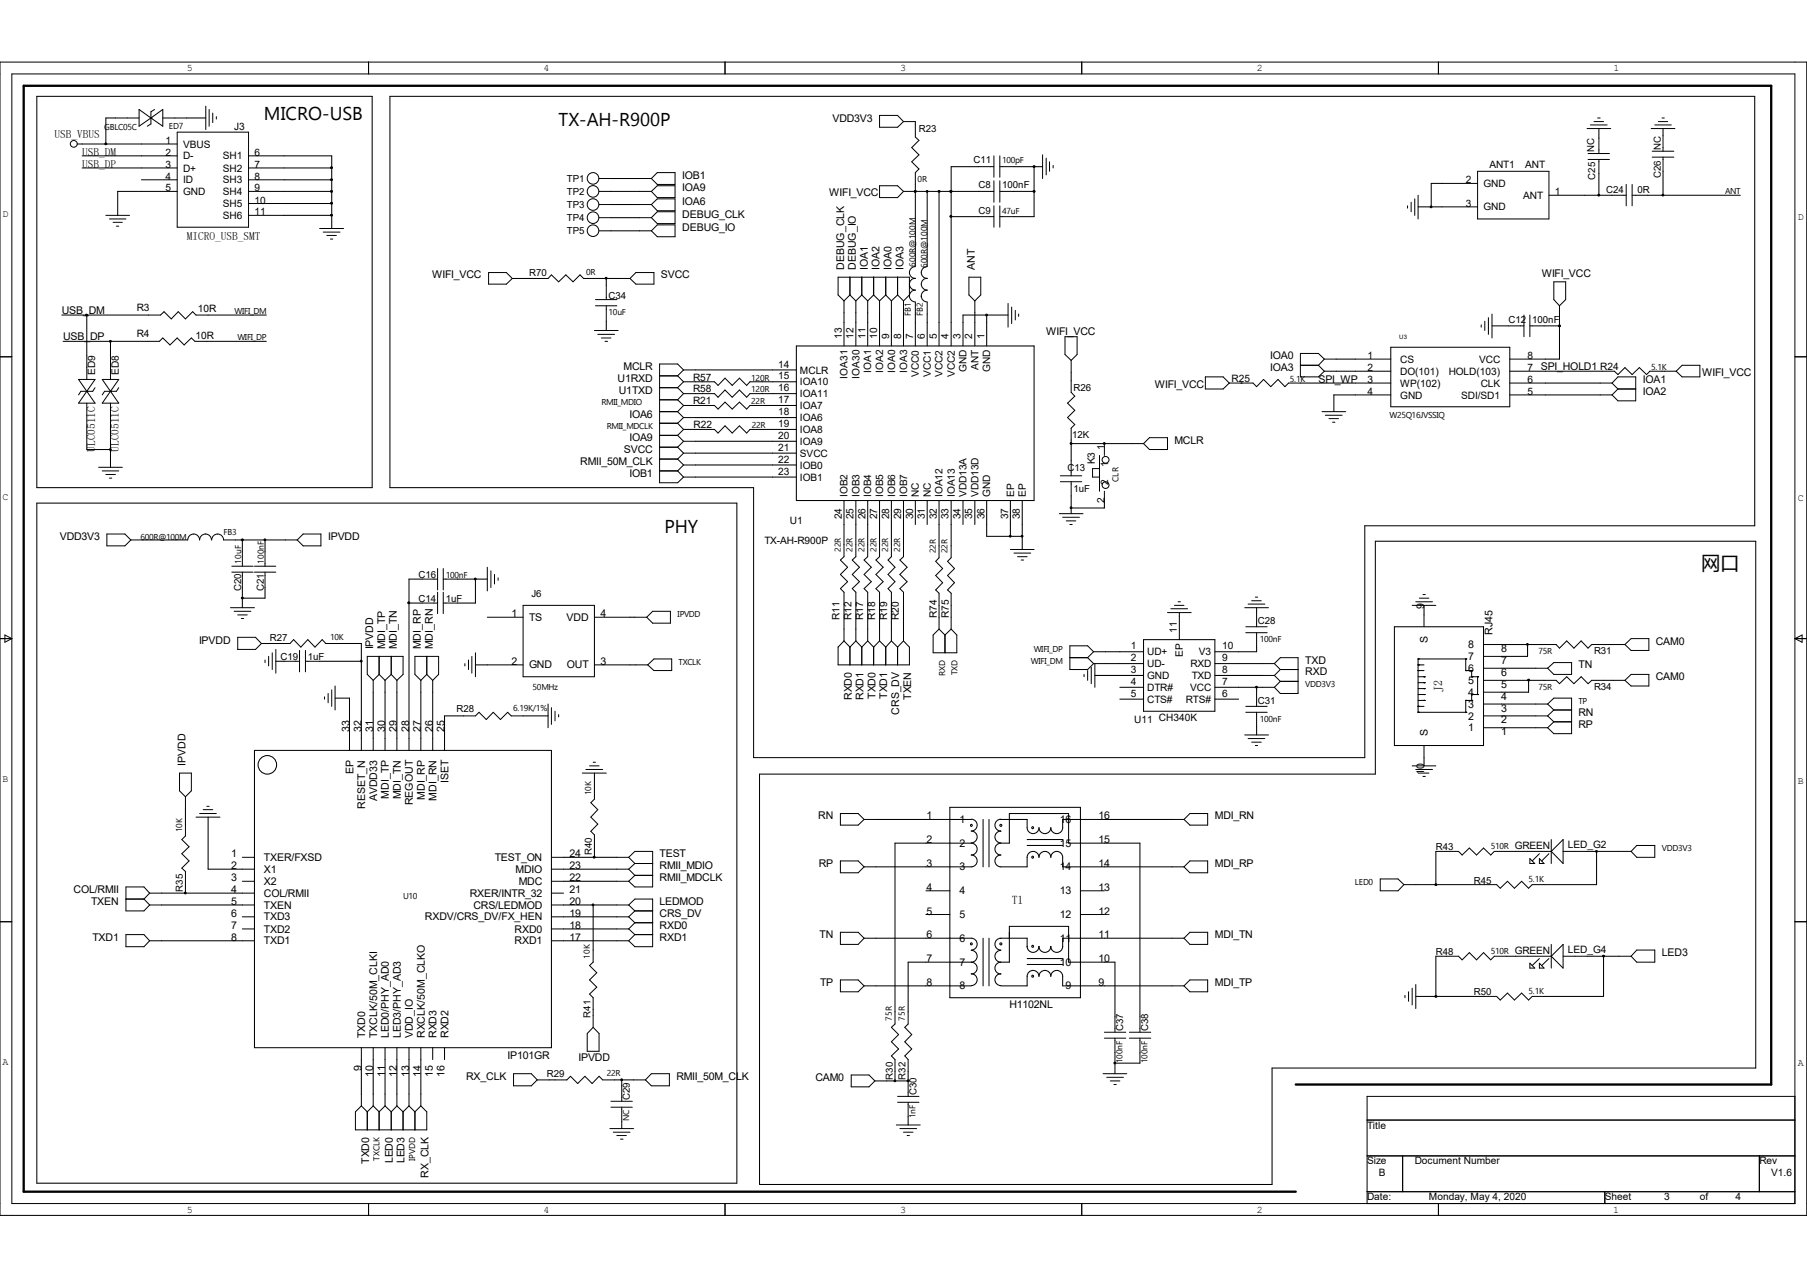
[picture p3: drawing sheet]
<svg xmlns="http://www.w3.org/2000/svg" width="297mm" height="210mm" viewBox="0 0 297 210" stroke-linecap="round" stroke-linejoin="round" font-family="sans-serif">
<defs><g id="words">
<text font-size="3.2" x="279.6" y="93.6">网口</text>
<g font-size="3.1">
<text x="43.4" y="19.8">MICRO-USB</text>
<text x="91.8" y="20.7">TX-AH-R900P</text>
<text x="109.2" y="87.5">PHY</text>
</g>
<g font-size="1.9">
<text x="9" y="22.7">USB_VBUS</text>
<text x="13.5" y="27.6">USB_DP</text>
<text x="13.5" y="25.6">USB_DM</text>
<text x="30.7" y="39.5">MICRO_USB_SMT</text>
<text x="15.6" y="74.2" transform="rotate(-90 15.6 74.2)">ULC0511C</text>
<text x="19.5" y="74.2" transform="rotate(-90 19.5 74.2)">ULC0511C</text>
<text x="237" y="113.7" transform="rotate(-90 237 113.7)">J2</text>
<text x="166.3" y="148.5">T1</text>
</g>
<g font-size="1.7">
<text x="27.2" y="23.7">1</text>
<text x="38.5" y="21.3">J3</text>
<text x="136.8" y="20">VDD3V3</text>
<text x="27.2" y="25.6">2</text>
<text x="27.2" y="27.6">3</text>
<text x="27.2" y="29.5">4</text>
<text x="30.1" y="24.3">VBUS</text>
<text x="30.1" y="26.2">D-</text>
<text x="30.1" y="28.2">D+</text>
<text x="36.6" y="26.2">SH1</text>
<text x="36.6" y="28.2">SH2</text>
<text x="41.8" y="25.6">6</text>
<text x="41.8" y="27.6">7</text>
<text x="41.8" y="29.5">8</text>
<text x="112.1" y="29.3">IOB1</text>
<text x="244.8" y="27.6">ANT1</text>
<text x="250.7" y="27.6">ANT</text>
<text x="27.2" y="31.5">5</text>
<text x="30.1" y="30.1">ID</text>
<text x="30.1" y="32">GND</text>
<text x="36.6" y="30.1">SH3</text>
<text x="36.6" y="32">SH4</text>
<text x="36.6" y="34">SH5</text>
<text x="36.6" y="36">SH6</text>
<text x="41.8" y="31.5">9</text>
<text x="41.8" y="33.4">10</text>
<text x="41.8" y="35.4">11</text>
<text x="112.1" y="31.5">IOA9</text>
<text x="112.1" y="33.6">IOA6</text>
<text x="112.1" y="35.8">DEBUG_CLK</text>
<text x="136.3" y="32.3">WIFI_VCC</text>
<text x="241" y="30.1">2</text>
<text x="241" y="34">3</text>
<text x="243.8" y="30.7">GND</text>
<text x="243.8" y="34.6">GND</text>
<text x="250.4" y="32.7">ANT</text>
<text x="255.6" y="32.1">1</text>
<text x="112.1" y="37.9">DEBUG_IO</text>
<text x="71" y="45.8">WIFI_VCC</text>
<text x="108.6" y="45.8">SVCC</text>
<text x="138.7" y="44.4" transform="rotate(-90 138.7 44.4)">DEBUG_CLK</text>
<text x="140.7" y="44.4" transform="rotate(-90 140.7 44.4)">DEBUG_IO</text>
<text x="142.6" y="44.4" transform="rotate(-90 142.6 44.4)">IOA1</text>
<text x="144.6" y="44.4" transform="rotate(-90 144.6 44.4)">IOA2</text>
<text x="146.5" y="44.4" transform="rotate(-90 146.5 44.4)">IOA0</text>
<text x="148.5" y="44.4" transform="rotate(-90 148.5 44.4)">IOA3</text>
<text x="160.2" y="44.4" transform="rotate(-90 160.2 44.4)">ANT</text>
<text x="253.4" y="45.6">WIFI_VCC</text>
<text x="10.2" y="51.6">USB_DM</text>
<text x="22.5" y="51.1">R3</text>
<text x="32.5" y="51.2">10R</text>
<text x="10.4" y="55.9">USB_DP</text>
<text x="22.5" y="55.3">R4</text>
<text x="32.1" y="55.7">10R</text>
<text x="138.3" y="55.7" transform="rotate(-90 138.3 55.7)">13</text>
<text x="140.3" y="55.7" transform="rotate(-90 140.3 55.7)">12</text>
<text x="142.2" y="55.7" transform="rotate(-90 142.2 55.7)">11</text>
<text x="144.2" y="55.7" transform="rotate(-90 144.2 55.7)">10</text>
<text x="146.1" y="55.7" transform="rotate(-90 146.1 55.7)">9</text>
<text x="148.1" y="55.7" transform="rotate(-90 148.1 55.7)">8</text>
<text x="150.1" y="55.7" transform="rotate(-90 150.1 55.7)">7</text>
<text x="152" y="55.7" transform="rotate(-90 152 55.7)">6</text>
<text x="154" y="55.7" transform="rotate(-90 154 55.7)">5</text>
<text x="155.9" y="55.7" transform="rotate(-90 155.9 55.7)">4</text>
<text x="157.9" y="55.7" transform="rotate(-90 157.9 55.7)">3</text>
<text x="159.8" y="55.7" transform="rotate(-90 159.8 55.7)">2</text>
<text x="161.8" y="55.7" transform="rotate(-90 161.8 55.7)">1</text>
<text x="172" y="55.1">WIFI_VCC</text>
<text x="208.8" y="59">IOA0</text>
<text x="224.7" y="59">1</text>
<text x="230.2" y="59.6">CS</text>
<text x="243.1" y="59.6">VCC</text>
<text x="251.1" y="59">8</text>
<text x="15.6" y="61.6" transform="rotate(-90 15.6 61.6)">ED9</text>
<text x="19.5" y="61.6" transform="rotate(-90 19.5 61.6)">ED8</text>
<text x="101.5" y="62.7">U1RXD</text>
<text x="101.7" y="64.7">U1TXD</text>
<text x="102.5" y="60.8">MCLR</text>
<text x="113.9" y="62.6">R57</text>
<text x="113.9" y="64.5">R58</text>
<text x="127.9" y="60.4">14</text>
<text x="127.9" y="62.4">15</text>
<text x="127.9" y="64.3">16</text>
<text x="131.5" y="61.4">MCLR</text>
<text x="131.5" y="63.3">IOA10</text>
<text x="131.5" y="65.3">IOA11</text>
<text x="139.3" y="62.2" transform="rotate(-90 139.3 62.2)">IOA31</text>
<text x="141.3" y="62.2" transform="rotate(-90 141.3 62.2)">IOA30</text>
<text x="143.2" y="61.3" transform="rotate(-90 143.2 61.3)">IOA1</text>
<text x="145.2" y="61.3" transform="rotate(-90 145.2 61.3)">IOA2</text>
<text x="147.1" y="61.3" transform="rotate(-90 147.1 61.3)">IOA0</text>
<text x="149.1" y="61.3" transform="rotate(-90 149.1 61.3)">IOA3</text>
<text x="151" y="61.9" transform="rotate(-90 151 61.9)">VCC0</text>
<text x="153" y="61.9" transform="rotate(-90 153 61.9)">VCC1</text>
<text x="154.9" y="61.9" transform="rotate(-90 154.9 61.9)">VCC2</text>
<text x="156.9" y="61.9" transform="rotate(-90 156.9 61.9)">VCC2</text>
<text x="158.9" y="61.2" transform="rotate(-90 158.9 61.2)">GND</text>
<text x="160.8" y="60.8" transform="rotate(-90 160.8 60.8)">ANT</text>
<text x="162.8" y="61.2" transform="rotate(-90 162.8 61.2)">GND</text>
<text x="189.8" y="63.7">WIFI_VCC</text>
<text x="202.4" y="62.7">R25</text>
<text x="208.8" y="61">IOA3</text>
<text x="216.7" y="62.9">SPI_WP</text>
<text x="224.7" y="61">2</text>
<text x="224.7" y="62.9">3</text>
<text x="224.7" y="64.9">4</text>
<text x="230.2" y="61.6">DO(101)</text>
<text x="230.2" y="63.5">WP(102)</text>
<text x="230.2" y="65.5">GND</text>
<text x="238.1" y="61.6">HOLD(103)</text>
<text x="240.2" y="65.5">SDI/SD1</text>
<text x="243.4" y="63.5">CLK</text>
<text x="251.1" y="61">7</text>
<text x="251.1" y="62.9">6</text>
<text x="251.1" y="64.9">5</text>
<text x="253.2" y="60.8">SPI_HOLD1 R24</text>
<text x="270" y="62.9">IOA1</text>
<text x="270" y="64.9">IOA2</text>
<text x="279.8" y="61.8">WIFI_VCC</text>
<text x="103.5" y="68.6">IOA6</text>
<text x="113.9" y="66.5">R21</text>
<text x="114" y="70.4">R22</text>
<text x="127.9" y="66.3">17</text>
<text x="127.9" y="68.2">18</text>
<text x="127.9" y="70.2">19</text>
<text x="131.5" y="67.2">IOA7</text>
<text x="131.5" y="69.2">IOA6</text>
<text x="131.5" y="71.2">IOA8</text>
<text x="95.4" y="76.4">RMII_50M_CLK</text>
<text x="102.5" y="74.5">SVCC</text>
<text x="103.5" y="72.5">IOA9</text>
<text x="127.9" y="72.1">20</text>
<text x="127.9" y="74.1">21</text>
<text x="127.9" y="76">22</text>
<text x="127.9" y="78">23</text>
<text x="131.5" y="73.1">IOA9</text>
<text x="131.5" y="75.1">SVCC</text>
<text x="131.5" y="77">IOB0</text>
<text x="180" y="76.3" transform="rotate(-90 180 76.3)">K3</text>
<text x="181.5" y="73.9" transform="rotate(-90 181.5 73.9)">1</text>
<text x="182.1" y="76.8" transform="rotate(-90 182.1 76.8)">1</text>
<text x="193" y="72.9">MCLR</text>
<text x="103.5" y="78.4">IOB1</text>
<text x="131.5" y="79">IOB1</text>
<text x="139.3" y="81.7" transform="rotate(-90 139.3 81.7)">IOB2</text>
<text x="141.3" y="81.7" transform="rotate(-90 141.3 81.7)">IOB3</text>
<text x="143.2" y="81.7" transform="rotate(-90 143.2 81.7)">IOB4</text>
<text x="145.2" y="81.7" transform="rotate(-90 145.2 81.7)">IOB5</text>
<text x="147.1" y="81.7" transform="rotate(-90 147.1 81.7)">IOB6</text>
<text x="149.1" y="81.7" transform="rotate(-90 149.1 81.7)">IOB7</text>
<text x="151" y="81.7" transform="rotate(-90 151 81.7)">NC</text>
<text x="153" y="81.7" transform="rotate(-90 153 81.7)">NC</text>
<text x="154.9" y="81.7" transform="rotate(-90 154.9 81.7)">IOA12</text>
<text x="156.9" y="81.7" transform="rotate(-90 156.9 81.7)">IOA13</text>
<text x="158.9" y="81.7" transform="rotate(-90 158.9 81.7)">VDD13A</text>
<text x="160.8" y="81.7" transform="rotate(-90 160.8 81.7)">VDD13D</text>
<text x="162.8" y="81.7" transform="rotate(-90 162.8 81.7)">GND</text>
<text x="166.7" y="81.7" transform="rotate(-90 166.7 81.7)">EP</text>
<text x="168.6" y="81.7" transform="rotate(-90 168.6 81.7)">EP</text>
<text x="181.5" y="82.6" transform="rotate(-90 181.5 82.6)">2</text>
<text x="182.1" y="79.7" transform="rotate(-90 182.1 79.7)">2</text>
<text x="9.8" y="88.7">VDD3V3</text>
<text x="53.9" y="88.7">IPVDD</text>
<text x="125.6" y="89.3">TX-AH-R900P</text>
<text x="129.8" y="86.2">U1</text>
<text x="138.3" y="85.3" transform="rotate(-90 138.3 85.3)">24</text>
<text x="140.3" y="85.3" transform="rotate(-90 140.3 85.3)">25</text>
<text x="142.2" y="85.3" transform="rotate(-90 142.2 85.3)">26</text>
<text x="144.2" y="85.3" transform="rotate(-90 144.2 85.3)">27</text>
<text x="146.1" y="85.3" transform="rotate(-90 146.1 85.3)">28</text>
<text x="148.1" y="85.3" transform="rotate(-90 148.1 85.3)">29</text>
<text x="150.1" y="85.3" transform="rotate(-90 150.1 85.3)">30</text>
<text x="152" y="85.3" transform="rotate(-90 152 85.3)">31</text>
<text x="154" y="85.3" transform="rotate(-90 154 85.3)">32</text>
<text x="155.9" y="85.3" transform="rotate(-90 155.9 85.3)">33</text>
<text x="157.9" y="85.3" transform="rotate(-90 157.9 85.3)">34</text>
<text x="159.8" y="85.3" transform="rotate(-90 159.8 85.3)">35</text>
<text x="161.8" y="85.3" transform="rotate(-90 161.8 85.3)">36</text>
<text x="165.7" y="85.3" transform="rotate(-90 165.7 85.3)">37</text>
<text x="167.6" y="85.3" transform="rotate(-90 167.6 85.3)">38</text>
<text x="84.1" y="101.4">1</text>
<text x="98.7" y="101.4">4</text>
<text x="138" y="101.9" transform="rotate(-90 138 101.9)">R11</text>
<text x="140" y="101.9" transform="rotate(-90 140 101.9)">R12</text>
<text x="141.9" y="101.9" transform="rotate(-90 141.9 101.9)">R17</text>
<text x="143.9" y="101.9" transform="rotate(-90 143.9 101.9)">R18</text>
<text x="145.8" y="101.9" transform="rotate(-90 145.8 101.9)">R19</text>
<text x="147.7" y="101.9" transform="rotate(-90 147.7 101.9)">R20</text>
<text x="154" y="101.6" transform="rotate(-90 154 101.6)">R74</text>
<text x="156" y="101.6" transform="rotate(-90 156 101.6)">R75</text>
<text x="234.1" y="100" transform="rotate(-90 234.1 100)">9</text>
<text x="32.7" y="105.7">IPVDD</text>
<text x="61.3" y="106.7" transform="rotate(-90 61.3 106.7)">IPVDD</text>
<text x="63.3" y="106.7" transform="rotate(-90 63.3 106.7)">MDI_TP</text>
<text x="65.2" y="106.7" transform="rotate(-90 65.2 106.7)">MDI_TN</text>
<text x="69.2" y="106.7" transform="rotate(-90 69.2 106.7)">MDI_RP</text>
<text x="71.1" y="106.7" transform="rotate(-90 71.1 106.7)">MDI_RN</text>
<text x="87" y="102">TS</text>
<text x="93.1" y="102">VDD</text>
<text x="185.9" y="106.7">1</text>
<text x="188.6" y="107.7">UD+</text>
<text x="193.4" y="104" transform="rotate(-90 193.4 104)">11</text>
<text x="194.4" y="107.9" transform="rotate(-90 194.4 107.9)">EP</text>
<text x="197.1" y="107.7">V3</text>
<text x="200.9" y="106.7">10</text>
<text x="234.7" y="105.7" transform="rotate(-90 234.7 105.7)">S</text>
<text x="241.3" y="106.5">8</text>
<text x="245.3" y="104.4" transform="rotate(-90 245.3 104.4)">RJ45</text>
<text x="246.8" y="107.1">8</text>
<text x="272.2" y="105.9">CAM0</text>
<text x="84.1" y="109.3">2</text>
<text x="87" y="109.9">GND</text>
<text x="93.2" y="109.9">OUT</text>
<text x="98.7" y="109.3">3</text>
<text x="185.9" y="108.7">2</text>
<text x="185.9" y="110.6">3</text>
<text x="185.9" y="112.6">4</text>
<text x="188.6" y="109.6">UD-</text>
<text x="188.6" y="111.6">GND</text>
<text x="188.6" y="113.5">DTR#</text>
<text x="195.6" y="113.5">VCC</text>
<text x="195.7" y="109.6">RXD</text>
<text x="195.9" y="111.6">TXD</text>
<text x="200.9" y="112.6">7</text>
<text x="200.9" y="110.6">8</text>
<text x="200.9" y="108.7">9</text>
<text x="214.5" y="109.1">TXD</text>
<text x="214.5" y="111">RXD</text>
<text x="241.3" y="112.4">5</text>
<text x="241.3" y="110.4">6</text>
<text x="241.3" y="108.5">7</text>
<text x="246.8" y="113">5</text>
<text x="246.8" y="111">6</text>
<text x="246.8" y="109.1">7</text>
<text x="259.5" y="109.8">TN</text>
<text x="272.2" y="111.8">CAM0</text>
<text x="140" y="115.1" transform="rotate(-90 140 115.1)">RXD0</text>
<text x="141.9" y="115.1" transform="rotate(-90 141.9 115.1)">RXD1</text>
<text x="143.9" y="114.8" transform="rotate(-90 143.9 114.8)">TXD0</text>
<text x="145.8" y="114.8" transform="rotate(-90 145.8 114.8)">TXD1</text>
<text x="147.8" y="117.5" transform="rotate(-90 147.8 117.5)">CRS_DV</text>
<text x="149.8" y="115" transform="rotate(-90 149.8 115)">TXEN</text>
<text x="185.9" y="114.5">5</text>
<text x="186.4" y="118.8">U11 CH340K</text>
<text x="188.6" y="115.5">CTS#</text>
<text x="194.9" y="115.5">RTS#</text>
<text x="200.9" y="114.5">6</text>
<text x="241.3" y="118.2">2</text>
<text x="241.3" y="116.3">3</text>
<text x="241.3" y="114.3">4</text>
<text x="246.8" y="118.9">2</text>
<text x="246.8" y="116.9">3</text>
<text x="246.8" y="115">4</text>
<text x="259.5" y="117.6">RN</text>
<text x="259.5" y="119.6">RP</text>
<text x="30.5" y="125.9" transform="rotate(-90 30.5 125.9)">IPVDD</text>
<text x="57.4" y="120.4" transform="rotate(-90 57.4 120.4)">33</text>
<text x="59.4" y="120.4" transform="rotate(-90 59.4 120.4)">32</text>
<text x="61.3" y="120.4" transform="rotate(-90 61.3 120.4)">31</text>
<text x="63.3" y="120.4" transform="rotate(-90 63.3 120.4)">30</text>
<text x="65.2" y="120.4" transform="rotate(-90 65.2 120.4)">29</text>
<text x="67.2" y="120.4" transform="rotate(-90 67.2 120.4)">28</text>
<text x="69.2" y="120.4" transform="rotate(-90 69.2 120.4)">27</text>
<text x="71.1" y="120.4" transform="rotate(-90 71.1 120.4)">26</text>
<text x="73.1" y="120.4" transform="rotate(-90 73.1 120.4)">25</text>
<text x="234.7" y="121" transform="rotate(-90 234.7 121)">S</text>
<text x="241.3" y="120.2">1</text>
<text x="246.8" y="120.8">1</text>
<text x="58.1" y="127.2" transform="rotate(-90 58.1 127.2)">EP</text>
<text x="62" y="131.7" transform="rotate(-90 62 131.7)">AVDD33</text>
<text x="63.9" y="131.2" transform="rotate(-90 63.9 131.2)">MDI_TP</text>
<text x="65.9" y="131.4" transform="rotate(-90 65.9 131.4)">MDI_TN</text>
<text x="69.8" y="131.4" transform="rotate(-90 69.8 131.4)">MDI_RP</text>
<text x="71.8" y="131.6" transform="rotate(-90 71.8 131.6)">MDI_RN</text>
<text x="73.7" y="128.7" transform="rotate(-90 73.7 128.7)">ISET</text>
<text x="234.1" y="127.4" transform="rotate(-90 234.1 127.4)">10</text>
<text x="60" y="132.9" transform="rotate(-90 60 132.9)">RESET_N</text>
<text x="67.9" y="132.3" transform="rotate(-90 67.9 132.3)">REGOUT</text>
<text x="134.5" y="134.7">RN</text>
<text x="152.3" y="134.7">1</text>
<text x="157.7" y="135.3">1</text>
<text x="174.2" y="135.3">16</text>
<text x="180.6" y="134.7">16</text>
<text x="199.7" y="134.7">MDI_RN</text>
<text x="38" y="140.9">1</text>
<text x="38" y="142.8">2</text>
<text x="43.4" y="141.5">TXER/FXSD</text>
<text x="43.4" y="143.4">X1</text>
<text x="81.3" y="141.5">TEST_ON</text>
<text x="84.8" y="143.4">MDIO</text>
<text x="93.6" y="142.8">23</text>
<text x="93.6" y="140.9">24</text>
<text x="108.4" y="142.8">RMII_MDIO</text>
<text x="108.4" y="140.9">TEST</text>
<text x="134.6" y="142.5">RP</text>
<text x="152.3" y="138.6">2</text>
<text x="152.3" y="142.5">3</text>
<text x="157.7" y="139.1">2</text>
<text x="157.7" y="143">3</text>
<text x="174.2" y="139.1">15</text>
<text x="174.2" y="143">14</text>
<text x="180.6" y="138.6">15</text>
<text x="180.6" y="142.5">14</text>
<text x="199.7" y="142.5">MDI_RP</text>
<text x="249" y="139.5">GREEN</text>
<text x="257.7" y="139.4">LED_G2</text>
<text x="12.1" y="146.8">COL/RMII</text>
<text x="15" y="148.7">TXEN</text>
<text x="38" y="144.8">3</text>
<text x="38" y="146.8">4</text>
<text x="38" y="148.7">5</text>
<text x="43.4" y="145.4">X2</text>
<text x="43.4" y="147.4">COL/RMII</text>
<text x="43.4" y="149.3">TXEN</text>
<text x="77.2" y="147.4">RXER/INTR_32</text>
<text x="77.8" y="149.3">CRS/LEDMOD</text>
<text x="85.3" y="145.4">MDC</text>
<text x="93.6" y="148.7">20</text>
<text x="93.6" y="146.8">21</text>
<text x="93.6" y="144.8">22</text>
<text x="108.4" y="148.7">LEDMOD</text>
<text x="108.4" y="144.8">RMII_MDCLK</text>
<text x="152.3" y="146.4">4</text>
<text x="157.7" y="147">4</text>
<text x="174.2" y="147">13</text>
<text x="180.6" y="146.4">13</text>
<text x="15.2" y="154.6">TXD1</text>
<text x="38" y="150.7">6</text>
<text x="38" y="152.7">7</text>
<text x="38" y="154.6">8</text>
<text x="43.4" y="151.3">TXD3</text>
<text x="43.4" y="153.2">TXD2</text>
<text x="43.4" y="155.2">TXD1</text>
<text x="69.8" y="151.3">RXDV/CRS_DV/FX_HEN</text>
<text x="84.6" y="155.2">RXD1</text>
<text x="84.6" y="153.2">RXD0</text>
<text x="93.6" y="154.6">17</text>
<text x="93.6" y="152.7">18</text>
<text x="93.6" y="150.7">19</text>
<text x="108.4" y="154.6">RXD1</text>
<text x="108.4" y="152.7">RXD0</text>
<text x="108.4" y="150.7">CRS_DV</text>
<text x="134.7" y="154.2">TN</text>
<text x="152.3" y="154.2">6</text>
<text x="152.3" y="150.3">5</text>
<text x="157.7" y="154.8">6</text>
<text x="157.7" y="150.9">5</text>
<text x="174.2" y="150.9">12</text>
<text x="174.2" y="154.8">11</text>
<text x="180.6" y="150.3">12</text>
<text x="180.6" y="154.2">11</text>
<text x="199.7" y="154.2">MDI_TN</text>
<text x="152.3" y="158.1">7</text>
<text x="157.7" y="158.7">7</text>
<text x="174.2" y="158.7">10</text>
<text x="180.6" y="158.1">10</text>
<text x="249" y="156.7">GREEN</text>
<text x="257.7" y="156.5">LED_G4</text>
<text x="273.2" y="157.1">LED3</text>
<text x="134.8" y="162">TP</text>
<text x="152.3" y="162">8</text>
<text x="157.7" y="162.6">8</text>
<text x="165.9" y="165.6">H1102NL</text>
<text x="175.1" y="162.6">9</text>
<text x="180.6" y="162">9</text>
<text x="199.7" y="162">MDI_TP</text>
<text x="60" y="170.6" transform="rotate(-90 60 170.6)">TXD0</text>
<text x="62" y="170.6" transform="rotate(-90 62 170.6)">TXCLK/50M_CLKI</text>
<text x="63.9" y="170.6" transform="rotate(-90 63.9 170.6)">LED0/PHY_AD0</text>
<text x="65.9" y="170.6" transform="rotate(-90 65.9 170.6)">LED3/PHY_AD3</text>
<text x="67.9" y="170.6" transform="rotate(-90 67.9 170.6)">VDD_IO</text>
<text x="69.8" y="170.6" transform="rotate(-90 69.8 170.6)">RXCLK/50M_CLKO</text>
<text x="71.8" y="170.6" transform="rotate(-90 71.8 170.6)">RXD3</text>
<text x="73.7" y="170.6" transform="rotate(-90 73.7 170.6)">RXD2</text>
<text x="83.4" y="174">IP101GR</text>
<text x="59.4" y="176.1" transform="rotate(-90 59.4 176.1)">9</text>
<text x="61.3" y="177" transform="rotate(-90 61.3 177)">10</text>
<text x="63.3" y="177" transform="rotate(-90 63.3 177)">11</text>
<text x="65.2" y="177" transform="rotate(-90 65.2 177)">12</text>
<text x="67.2" y="177" transform="rotate(-90 67.2 177)">13</text>
<text x="69.2" y="177" transform="rotate(-90 69.2 177)">14</text>
<text x="71.1" y="177" transform="rotate(-90 71.1 177)">15</text>
<text x="73.1" y="177" transform="rotate(-90 73.1 177)">16</text>
<text x="76.6" y="177.5">RX_CLK</text>
<text x="95.1" y="174.4">IPVDD</text>
<text x="111.2" y="177.5">RMII_50M_CLK</text>
<text x="134" y="177.6">CAM0</text>
<text x="224.7" y="185.5">Title</text>
<text x="60.7" y="191.3" transform="rotate(-90 60.7 191.3)">TXD0</text>
<text x="64.6" y="191.2" transform="rotate(-90 64.6 191.2)">LED0</text>
<text x="66.5" y="191.2" transform="rotate(-90 66.5 191.2)">LED3</text>
<text x="224.7" y="191.3">Size</text>
<text x="232.5" y="191.3">Document Number</text>
<text x="289.2" y="191.3">Rev</text>
<text x="70.4" y="193.6" transform="rotate(-90 70.4 193.6)">RX_CLK</text>
<text x="224.7" y="197.2">Date:</text>
<text x="226.7" y="193.3">B</text>
<text x="234.9" y="197.2">Monday, May 4, 2020</text>
<text x="263.8" y="197.2">Sheet</text>
<text x="273.6" y="197.2">3</text>
<text x="279.4" y="197.2">of</text>
<text x="285.3" y="197.2">4</text>
<text x="291.1" y="193.3">V1.6</text>
</g>
<g font-size="1.6">
<text x="30.7" y="11.6">5</text>
<text x="89.3" y="11.6">4</text>
<text x="148" y="11.6">3</text>
<text x="206.6" y="11.6">2</text>
<text x="265.2" y="11.6">1</text>
<text x="151" y="21.7">R23</text>
<text x="93.2" y="29.9">TP1</text>
<text x="160" y="26.8">C11</text>
<text x="262" y="25" transform="rotate(-90 262 25)">NC</text>
<text x="262.2" y="29.5" transform="rotate(-90 262.2 29.5)">C25</text>
<text x="273" y="29.3" transform="rotate(-90 273 29.3)">C26</text>
<text x="273" y="24.6" transform="rotate(-90 273 24.6)">NC</text>
<text x=".4" y="35.7">D</text>
<text x="93.2" y="32.1">TP2</text>
<text x="93.2" y="34.2">TP3</text>
<text x="160.8" y="30.9">C8</text>
<text x="160.8" y="35.2">C9</text>
<text x="164.7" y="30.9">100nF</text>
<text x="264" y="31.7">C24</text>
<text x="269.2" y="31.7">0R</text>
<text x="93.2" y="36.4">TP4</text>
<text x="93.2" y="38.5">TP5</text>
<text x="295.5" y="36.1">D</text>
<text x="87" y="45.3">R70</text>
<text x="100" y="49.1">C34</text>
<text x="247.9" y="53">C12 100nF</text>
<text x="176.4" y="64.3">R26</text>
<text x="176.2" y="71.9">12K</text>
<text x="175.5" y="77.4">C13</text>
<text x=".4" y="82.2">C</text>
<text x="176.4" y="80.9">1uF</text>
<text x="295.5" y="82.4">C</text>
<text x="68.8" y="95">C16</text>
<text x="39.7" y="97.1" transform="rotate(-90 39.7 97.1)">C20</text>
<text x="43.4" y="97.1" transform="rotate(-90 43.4 97.1)">C21</text>
<text x="68.8" y="98.9">C14</text>
<text x="73.3" y="98.9">1uF</text>
<text x="87.3" y="98.1">J6</text>
<text x="44.4" y="105.3">R27</text>
<text x="206.8" y="102.6">C28</text>
<text x="262" y="107.5">R31</text>
<text x="46.1" y="108.5">C19</text>
<text x="50.6" y="108.5">1uF</text>
<text x="262" y="113.4">R34</text>
<text x="75" y="117.1">R28</text>
<text x="206.8" y="115.7">C31</text>
<text x=".4" y="128.5">B</text>
<text x="295.5" y="128.9">B</text>
<text x="97.3" y="140.5" transform="rotate(-90 97.3 140.5)">R40</text>
<text x="236" y="139.7">R43</text>
<text x="30.1" y="146.6" transform="rotate(-90 30.1 146.6)">R35</text>
<text x="242.3" y="145.2">R45</text>
<text x="236" y="156.9">R48</text>
<text x="97.1" y="167.3" transform="rotate(-90 97.1 167.3)">R41</text>
<text x="242.3" y="163.6">R50</text>
<text x="184.6" y="169.4" transform="rotate(-90 184.6 169.4)">C37</text>
<text x="188.7" y="169.4" transform="rotate(-90 188.7 169.4)">C38</text>
<text x=".4" y="175">A</text>
<text x="89.9" y="177">R29</text>
<text x="146.7" y="177.4" transform="rotate(-90 146.7 177.4)">R30</text>
<text x="148.8" y="177.4" transform="rotate(-90 148.8 177.4)">R32</text>
<text x="150.6" y="180" transform="rotate(-90 150.6 180)">C30</text>
<text x="295.5" y="175.2">A</text>
<text x="103.5" y="180.8" transform="rotate(-90 103.5 180.8)">C29</text>
<text x="30.7" y="199.3">5</text>
<text x="89.3" y="199.3">4</text>
<text x="148" y="199.3">3</text>
<text x="206.6" y="199.3">2</text>
<text x="265.2" y="199.3">1</text>
</g>
<g font-size="1.4">
<text x="17.1" y="21.3">GBLC05C</text>
<text x="27.8" y="21.1">ED7</text>
<text x="150.8" y="29.9">0R</text>
<text x="164.7" y="26.8">100pF</text>
<text x="164.7" y="35.2">47uF</text>
<text x="283.5" y="31.9">ANT</text>
<text x="96.4" y="45.1">0R</text>
<text x="150.5" y="43.8" transform="rotate(-90 150.5 43.8)">600R@100M</text>
<text x="152.4" y="44" transform="rotate(-90 152.4 44)">600R@100M</text>
<text x="38.6" y="51.6">WIFI_DM</text>
<text x="100" y="51.8">10uF</text>
<text x="149.7" y="51.9" transform="rotate(-90 149.7 51.9)">FB1</text>
<text x="151.7" y="51.9" transform="rotate(-90 151.7 51.9)">FB2</text>
<text x="39" y="55.9">WIFI_DP</text>
<text x="123.5" y="62.6">120R</text>
<text x="123.5" y="64.5">120R</text>
<text x="212" y="62.7">5.1K</text>
<text x="271.4" y="60.8">5.1K</text>
<text x="98.8" y="66.6">RMII_MDIO</text>
<text x="99.7" y="70.6">RMII_MDCLK</text>
<text x="123.5" y="66.5">22R</text>
<text x="123.6" y="70.4">22R</text>
<text x="228.4" y="68.6">W25Q16JVSSIQ</text>
<text x="183.9" y="79.2" transform="rotate(-90 183.9 79.2)">CLR</text>
<text x="23.1" y="88.7">600R@100M</text>
<text x="36.7" y="87.9">FB3</text>
<text x="39.7" y="92.6" transform="rotate(-90 39.7 92.6)">10uF</text>
<text x="43.4" y="92.6" transform="rotate(-90 43.4 92.6)">100nF</text>
<text x="73.3" y="95">100nF</text>
<text x="138.2" y="90.7" transform="rotate(-90 138.2 90.7)">22R</text>
<text x="140.1" y="90.7" transform="rotate(-90 140.1 90.7)">22R</text>
<text x="142.1" y="90.7" transform="rotate(-90 142.1 90.7)">22R</text>
<text x="144.1" y="90.7" transform="rotate(-90 144.1 90.7)">22R</text>
<text x="146" y="90.7" transform="rotate(-90 146 90.7)">22R</text>
<text x="148" y="90.7" transform="rotate(-90 148 90.7)">22R</text>
<text x="153.8" y="90.9" transform="rotate(-90 153.8 90.9)">22R</text>
<text x="155.7" y="90.9" transform="rotate(-90 155.7 90.9)">22R</text>
<text x="111.4" y="101.4">IPVDD</text>
<text x="54.3" y="105.2">10K</text>
<text x="169.9" y="107.1">WIFI_DP</text>
<text x="207.1" y="105.5">100nF</text>
<text x="252.9" y="107.5">75R</text>
<text x="87.5" y="113.4">50MHz</text>
<text x="111.5" y="109.3">TXCLK</text>
<text x="155.4" y="111.1" transform="rotate(-90 155.4 111.1)">RXD</text>
<text x="157.4" y="111" transform="rotate(-90 157.4 111)">TXD</text>
<text x="169.5" y="109.1">WIFI_DM</text>
<text x="214.5" y="112.9">VDD3V3</text>
<text x="252.9" y="113.4">75R</text>
<text x="84.4" y="116.9">6.19K/1%</text>
<text x="207.1" y="118.6">100nF</text>
<text x="259.5" y="115.7">TP</text>
<text x="97.2" y="130.7" transform="rotate(-90 97.2 130.7)">10K</text>
<text x="29.9" y="136.8" transform="rotate(-90 29.9 136.8)">10K</text>
<text x="245" y="139.5">510R</text>
<text x="273.2" y="139.9">VDD3V3</text>
<text x="66.3" y="147.7">U10</text>
<text x="222.7" y="145.4">LED0</text>
<text x="251.2" y="145">5.1K</text>
<text x="96.9" y="157.5" transform="rotate(-90 96.9 157.5)">10K</text>
<text x="245" y="156.7">510R</text>
<text x="146.6" y="167.7" transform="rotate(-90 146.6 167.7)">75R</text>
<text x="148.7" y="167.7" transform="rotate(-90 148.7 167.7)">75R</text>
<text x="251.2" y="163.4">5.1K</text>
<text x="99.7" y="176.9">22R</text>
<text x="184.5" y="174.8" transform="rotate(-90 184.5 174.8)">100nF</text>
<text x="188.6" y="174.8" transform="rotate(-90 188.6 174.8)">100nF</text>
<text x="103.4" y="184.3" transform="rotate(-90 103.4 184.3)">NC</text>
<text x="150.5" y="183.8" transform="rotate(-90 150.5 183.8)">1nF</text>
<text x="62.4" y="190.8" transform="rotate(-90 62.4 190.8)">TXCLK</text>
<text x="68.2" y="190.8" transform="rotate(-90 68.2 190.8)">IPVDD</text>
</g>
<text font-size="1" x="230" y="55.7">U3</text>
</g></defs>
<path d="M213 178.2h78.1v-164.1h-287.2v181.7h209.1" fill="none" stroke="#000" stroke-width=".38"/>
<g fill="none" stroke="#000" stroke-width=".16">
<path d="M0 10.2h297v189.5h-297zM1.9 12.1h293.1v185.7h-293.1zM19 19.4h3.9M22.9 18l1.9 1.4-1.9 1.3zM24.8 19.4h.1M24.8 19.4l2-1.4v2.7zM25.4 18l-.6 .4v2l-.6 .3M26.8 19.4h3.9M33.8 17.4v3.9M34.4 18v2.7M35 18.6v1.6M35.6 19.2v.4"/>
<path d="M60.6 10.2v1.9M119.2 10.2v1.9M144.6 19h2.9l1 1-1 .9h-2.9zM148.5 20h2M177.8 10.2v1.9M236.4 10.2v1.9M262 20h1.6M262.6 19.4h.4M272.6 20h1.5M273.2 19.4h.4M12.7 23.7h.8M17.4 35.4h3.9"/>
<path d="M18 36h2.7M18.6 36.5h1.5M19.1 37.2h.4M23.2 23.7h5.9M23.2 25.6h5.9M23.2 27.6h5.9M23.2 29.5h5.9M23.2 31.5h5.9M29.1 21.7h11.8v15.6h-11.8zM40.9 25.6h5.8M40.9 27.6h5.8M40.9 29.5h5.8"/>
<path d="M40.9 31.5h5.8M40.9 33.4h5.8M40.9 35.4h5.8M52.5 37.5h4M53.1 38.1h2.8M53.7 38.7h1.6M54.3 39.3h.4M98.5 31.5h1.9M98.5 29.3h1.9M98.5 33.6h1.9M98.5 35.8h1.9M98.5 37.9h1.9"/>
<path d="M105.1 31.5h2M105.1 29.3h2M105.1 33.6h2M105.1 35.8h2M105.1 37.9h2M107.1 31.5l.9-1h3v2h-3zM107.1 33.6l.9-.9h3v1.9h-3zM107.1 35.8l.9-1h3v1.9h-3zM108 28.4h3v1.9h-3l-.9-1zM108 37h3v1.9h-3l-.9-1zM144.6 30.5h2.9l1 1-1 1h-2.9zM148.5 31.5h2"/>
<path d="M150.5 20.5v2l.5 .6-1.1 1.2 1.1 1.1-1.1 1.2 1.1 1.2-.5 .6v1.9M160.8 31.5h2.6M160.8 35.6h2.6M160.8 27.4h2.6M163.4 25.6v3.5M163.4 29.7v3.5M163.4 33.8v3.5M164.3 31.5h2.4M164.3 25.6v3.5M164.3 29.7v3.5M164.3 33.8v3.5M164.3 35.6h2.4"/>
<path d="M164.3 27.4h2.4M171.4 25.4v3.9M172 26v2.7M172.5 26.6v1.6M173.1 27.2v.4M231.4 33.8v.4M231.9 33.2v1.6M232.5 32.7v2.7M233.1 32.1v3.9M237 30.1h5.9M237 34h5.9M242.9 28.2h11.7v7.8h-11.7z"/>
<path d="M254.6 32.1h5.9M260.9 21.1h3.9M261 25.2h3.5M261 26.2h3.5M261.4 20.5h2.8M262.8 22.7v2.5M262.8 26.2v2.3M265 32.1h2.3M267.3 30.3v3.5M268.3 32.1h2.5M268.3 30.3v3.5M271.4 21.1h3.9"/>
<path d="M271.6 24.8h3.5M271.6 25.8h3.5M272 20.5h2.7M273.3 22.3v2.5M273.3 25.8v2.4M0 58.6h1.9M14.3 58.5v3.9M18.2 58.5v3.9M24.2 56.1h2l.6-.6 1.1 1.2 1.2-1.2 1.2 1.2 1.2-1.2 .5 .6h2M24.4 51.8h2l.6-.6 1.2 1.2 1.1-1.2 1.2 1.2 1.2-1.2 .5 .6h2M80.3 44.8h2.9l1 1-1 .9h-2.9zM84.2 45.8h1.9"/>
<path d="M88.1 45.8h2l.5-.6 1.2 1.1 1.2-1.1 1.2 1.1 1.1-1.1 .6 .6h2M97.7 54.3h3.9M97.9 50.2h3.5M97.9 49.2h3.5M98.3 54.9h2.7M98.8 55.5h1.6M99.4 56.1h.5M99.7 46.9v2.3M99.7 50.2v2.6M101.6 45.8h1.9M103.5 45.8l1-1h3v1.9h-3zM138.7 49.4v2"/>
<path d="M138.7 49.4l-.9-.9v-2.9h11.7v2.9l-1 .9M139.7 45.6v2.9M139.7 48.5l-1 .9M139.7 48.5l1 .9M140.7 49.4v2M141.6 45.6v2.9M141.6 48.5l-.9 .9M141.6 48.5l1 .9M142.6 49.4v2M143.6 45.6v2.9M143.6 48.5l-1 .9M143.6 48.5l1 .9"/>
<path d="M144.6 49.4v2M145.6 45.6v2.9M145.6 48.5l-1 .9M145.6 48.5l.9 .9M146.5 49.4v2M147.5 45.6v2.9M147.5 48.5l-1 .9M147.5 48.5l1 .9M148.5 49.4v2M149.5 48.7v-.1a.97 .97 0 0 0 1 1M150.5 47.7a.86 .86 0 0 0-1 .9M150.5 43.8a.95 .95 0 0 0-1 1 .95 .95 0 0 0 1 .9 .97 .97 0 0 0-1 1 .97 .97 0 0 0 1 1"/>
<path d="M150.5 41.8v2M150.5 49.7v1.9M151.4 48.7v-.1a.97 .97 0 0 0 1 1M152.4 47.7a.86 .86 0 0 0-1 .9M152.4 43.8a.95 .95 0 0 0-1 1 .95 .95 0 0 0 1 .9 .97 .97 0 0 0-1 1 .97 .97 0 0 0 1 1M152.4 41.8v2M152.4 49.7v1.9M159.3 45.6h1.9v2.9l-1 .9-.9-.9zM160.2 49.4v2M165.7 49.9v3.9M166.3 50.5v2.7M166.9 51v1.6"/>
<path d="M167.4 51.6v.4M175 55.3h2v3l-.9 .9-1.1-.9zM176.1 59.2v2M217.7 59h1.9M217.7 59l-1-.9h-3v3.8h3l1-.9M217.7 59l-1 1M222.8 59h5.8M243.5 53.4v.4M244.1 52.8v1.5M244.6 52.2v2.7M245.2 51.6v3.9M247.9 53.6h2.6"/>
<path d="M248.2 59h5.8M250.5 51.8v3.5M251.5 53.6h2.3M251.5 51.8v3.5M255.4 46.3h1.9v2.9l-1 1-.9-1zM256.3 50.2v2M295 58.6h2M12.9 62.4h2.7l-2.7 3.9h2.7zM14.3 64.3h.1M14.3 66.3v3.9M15.6 63.7l-.4 .6h-1.9l-.4 .6M16.2 76.8h3.9"/>
<path d="M16.8 62.4l2.7 3.9h-2.7l2.7-3.9zM16.8 77.4h2.7M17.4 78h1.6M18 78.6h.4M18.2 64.3h.1M18.2 66.3v3.9M19.5 63.7l-.4 .6h-1.9l-.4 .6M108.4 77.4h3M108.4 67.6h3M108.4 65.7h3M108.4 71.5h3M108.4 69.6h3"/>
<path d="M108.4 75.4h3M108.4 73.5h3M108.4 61.8h3M108.4 63.7h3M111.4 65.7l1 .9M111.4 69.6l1 1M111.4 75.4l1 1M111.4 67.6l1 1M111.4 71.5l1 1M111.4 73.5l1 1M111.4 77.4l1 1M111.4 61.8l1 .9"/>
<path d="M111.4 63.7l1 1M112.4 78.4h1.9M112.4 66.6h1.9M112.4 60.8l-1-1h-3v19.5h3l1-.9M112.4 70.6h1.9M112.4 62.7h1.9M112.4 64.7h1.9M112.4 66.6l-1 1M112.4 70.6l-1 .9M112.4 76.4h1.9M112.4 76.4l-1 1M112.4 68.6h1.9"/>
<path d="M112.4 68.6l-1 1M112.4 72.5h1.9M112.4 72.5l-1 1M112.4 74.5h1.9M112.4 74.5l-1 .9M112.4 60.8h1.9M112.4 60.8l-1 1M112.4 62.7l-1 1M112.4 64.7l-1 1M115.5 66.6h1.9l.6 .6 1.2-1.1 1.2 1.1 1.1-1.1 1.2 1.1 .6-.6h2M115.5 70.6h1.9l.6 .6 1.2-1.2 1.2 1.2 1.1-1.2 1.2 1.2 .6-.6h2M115.5 62.7h1.9l.6 .6 1.2-1.2 1.2 1.2 1.1-1.2 1.2 1.2 .6-.6h2"/>
<path d="M115.5 64.7h1.9l.6 .6 1.2-1.2 1.2 1.2 1.1-1.2 1.2 1.2 .6-.6h2M174.3 78.2h3.5M174.3 79.2h3.5M176.1 62.6v1.9l.6 .6-1.2 1.2 1.2 1.1-1.2 1.2 1.2 1.2-.6 .6v1.9M176.1 75.6v2.6M176.1 79.2v2.3M180.7 74.8v5.9M180.7 77h-1.1v1.4h1.1M181.5 72.9v1.9M186 72.9h2M188.9 71.9h3v2h-3l-.9-1zM198.1 61.9h2.9l1.1 1-1.1 1h-2.9z"/>
<path d="M202.1 62.9h3.9l.5 .6 1.2-1.1 1.2 1.1 1.2-1.1 1.1 1.1 .6-.6h1.9M213.7 60h3M216.7 60l1 1M217.3 67.6h3.9M217.7 61h1.9M217.8 68.2h2.8M218.4 68.8h1.6M219 69.4h.4M222.8 61h5.8M222.8 62.9h5.8M222.8 64.9h5.8M248.2 61h5.8"/>
<path d="M248.2 62.9h5.8M248.2 64.9h5.8M263 62.9h2M263 64.9h2M263.4 61h1.9l.6 .6 1.2-1.2 1.2 1.2 1.2-1.2 1.1 1.2 .6-.6h2M265 62.9l.9-1h3v4h-3l-.9-1M265 62.9l.9 1M265.9 63.9h3M265.9 63.9l-.9 1M273.6 61h1.9M276.5 60h2.9v1.9h-2.9l-1-.9zM17.6 87.8h2.9l1 .9-1 1h-2.9z"/>
<path d="M21.5 88.7h2M33.8 87.8a.97 .97 0 0 1 1 .9M33.8 87.8a.98 .98 0 0 0-1 .9 .97 .97 0 0 0-1-.9 .97 .97 0 0 0-.9 .9h-2M37.9 99.9h3.9M38.1 94h3.5M38.1 93h3.5M38.7 88.7h-2a.97 .97 0 0 0-.9-.9 .97 .97 0 0 0-1 .9M39.8 90.7v2.3M39.8 94v2.6M41.8 94h3.5M41.8 93h3.5M43.6 90.7v2.3"/>
<path d="M43.6 94v2.6M46.9 88.7h2M48.9 88.7l.9-.9h2.9v1.9h-2.9zM69.4 99.1h2.5M69.4 95.2h2.5M71.9 93.4v3.5M71.9 97.3v3.5M72.9 99.1h2.3M72.9 93.4v3.5M72.9 97.3v3.5M72.9 95.2h2.3M80.1 93.2v3.9"/>
<path d="M80.7 93.8v2.8M81.3 94.4v1.6M81.9 95v.4M86 99.5h11.7v11.7h-11.7zM138.7 89.5v2l-.6 .5 1.2 1.2-1.2 1.2 1.2 1.2-1.2 1.1 .6 .6v2M140.7 89.5v2l-.6 .5 1.2 1.2-1.2 1.2 1.2 1.2-1.2 1.1 .6 .6v2M142.6 89.5v2l-.6 .5 1.2 1.2-1.2 1.2 1.2 1.2-1.2 1.1 .6 .6v2M144.6 89.5v2l-.6 .5 1.2 1.2-1.2 1.2 1.2 1.2-1.2 1.1 .6 .6v2M146.5 89.5v2l-.5 .5 1.1 1.2-1.1 1.2 1.1 1.2-1.1 1.1 .5 .6v2M148.5 89.5v2l-.6 .5 1.2 1.2-1.2 1.2 1.2 1.2-1.2 1.1 .6 .6v2M154.3 89.7v2l-.5 .5 1.1 1.2-1.1 1.2 1.1 1.2-1.1 1.1 .5 .6v2M156.3 89.7v2l-.6 .5 1.2 1.2-1.2 1.2 1.2 1.2-1.2 1.1 .6 .6v2"/>
<path d="M166.1 90.3h3.9M166.7 90.9h2.7M167.3 91.5h1.5M167.9 92h.3M174.1 84.4h3.9M174.7 85h2.7M175.3 85.6h1.5M175.9 86.2h.3M181.5 80.7v2M193 99.5h1.6M193.6 98.9h.4M204.6 99.9h3.9"/>
<path d="M205.1 99.3h2.8M205.7 98.7h1.6M206.3 98.1h.4M232.1 99.5h3.9M232.7 98.9h2.8M233.3 98.3h1.6M233.9 97.7h.4M0 104.9h1.9M.8 104.4l1.1 .5-1.1 .6zM38.5 100.5h2.7M39.1 104.7h2.9l1 1-1 1h-2.9zM39.1 101h1.5"/>
<path d="M39.7 101.6h.3M43 105.7h1.9M43.6 108.5v.4M44.2 107.9v1.5M44.7 107.3v2.7M45.3 106.7v3.9M45.7 105.7h2l.6-.6 1.1 1.2 1.2-1.2 1.2 1.2 1.2-1.2 .6 .6h1.9M46.7 108.7h2.5M49.2 106.9v3.5M50.2 108.7h2.3M50.2 106.9v3.5M53.3 114.5v.4"/>
<path d="M53.9 114v1.5M54.5 113.4v2.7M55.1 112.7v4M61.3 111.8v1.9M61.3 111.8l-.9-1v-2.9h5.9v2.9l-1.1 1M62.3 107.9v2.9M62.3 110.8l1 1M62.3 110.8l-1 1M63.3 111.8v1.9M64.3 107.9v2.9M64.3 110.8l.9 1M64.3 110.8l-1 1"/>
<path d="M65.2 111.8v1.9M69.2 111.8v1.9M69.2 111.8l-1-1v-2.9h3.9v2.9l-1 1M70.1 107.9v2.9M70.1 110.8l1 1M70.1 110.8l-.9 1M71.1 111.8v1.9M76.2 117.6h1.9l.6-.5 1.2 1.1 1.2-1.1 1.2 1.1 1.1-1.1 .6 .5h2M76.4 109.1v.3M77 108.5v1.5M77.6 107.9v2.7M78.1 107.3v3.9"/>
<path d="M80.1 101.4h5.9M80.1 109.3h5.9M90.1 115.7v3.9M90.6 116.3v2.7M91.2 116.9v1.5M91.8 117.4v.4M97.7 101.4h5.8M97.7 109.3h5.8M104.4 101.4h1.9M104.5 109.3h2M106.3 101.4l1-.9h2.9v1.9h-2.9zM106.5 109.3l1-1h2.9v1.9h-2.9z"/>
<path d="M138.7 103.4v1.9M138.7 105.3l-.9 1v3h11.7v-3l-1-1M138.7 105.3l1 1M139.7 106.3v3M140.7 103.4v1.9M140.7 105.3l.9 1M140.7 105.3l-1 1M141.6 106.3v3M142.6 103.4v1.9M142.6 105.3l1 1M142.6 105.3l-1 1M143.6 106.3v3"/>
<path d="M144.6 103.4v1.9M144.6 105.3l1 1M144.6 105.3l-1 1M145.6 106.3v3M146.5 103.4v1.9M146.5 105.3l1 1M146.5 105.3l-.9 1M147.5 106.3v3M148.5 103.4v1.9M148.5 105.3l-1 1M154.3 101.4v2M154.3 103.4l1 1"/>
<path d="M154.3 103.4l-.9 1v2.9h3.9v-2.9l-1-1M155.3 104.4v2.9M156.3 101.4v2M156.3 103.4l-1 1M175.9 108.1h2.9M178.2 110.8v.4M178.8 108.1l.9 1M178.8 110.2v1.6M179.4 109.6v2.8M179.7 107.1h2M179.7 107.1l-.9 1M179.7 107.1l-.9-1h-2.9v3.9h2.9l.9-.9"/>
<path d="M179.7 109.1h2M180 109.1v3.8M191.9 100.7h3.9M192.4 100h2.8M204.8 103h3.5M204.8 104h3.5M204.8 116.1h3.5M204.8 117.1h3.5M206.5 100.5v2.5M206.5 104v2.3M206.5 113.5v2.6M206.5 117.1v2.3"/>
<path d="M207.5 109.1h2M207.5 111h2M207.5 112.9h2M209.5 109.1l.9-1h3v5.9h-3l-.9-1.1M209.5 109.1l.9 .9M209.5 111l.9 1M210.4 110h3M210.4 112h3M210.4 110l-.9 1M210.4 112l-.9 .9M234.1 101v2M243.8 117.6h3"/>
<path d="M243.8 119.6h3M243.8 115.7h3M243.8 113.7h3M243.8 111.8h3M243.8 109.8h3M243.8 107.9h3M243.8 105.9h3M252.4 117.6h2M252.4 119.6h2M252.4 115.7h2M252.4 109.8h2M253.8 111.8h2l.5 .6 1.2-1.2 1.2 1.2 1.2-1.2 1.1 1.2 .6-.6h2"/>
<path d="M253.8 105.9h2l.5 .6 1.2-1.2 1.2 1.2 1.2-1.2 1.1 1.2 .6-.6h2M254.4 109.8l1-.9h2.9v1.9h-2.9zM254.4 115.7l1-1h2.9v5.9h-2.9l-1-1M254.4 115.7l1 1M254.4 117.6l1 1M255.4 116.7h2.9M255.4 118.6h2.9M255.4 116.7l-1 .9M255.4 118.6l-1 1M265.1 111.8h2M265.1 105.9h2M267.1 105.9l1-1h2.9v2h-2.9z"/>
<path d="M267.1 111.8l1-1h2.9v1.9h-2.9zM295 104.9h2M295 104.9l1.2-.5v1.1zM29.5 127h2v3l-1 .9-1-.9zM30.5 135.4v2l-.6 .6 1.2 1.1-1.2 1.2 1.2 1.2-1.2 1.2 .6 .5v2M30.5 130.9v2M32.2 134.3h4M32.8 133.7h2.8M33.4 133.1h1.6M34 132.5h.4M57.4 121.4v1.9M59.4 121.4v1.9"/>
<path d="M61.3 121.4v1.9M63.3 121.4v1.9M65.2 121.4v1.9M67.2 121.4v1.9M69.2 121.4v1.9M71.1 121.4v1.9M73.1 121.4v1.9M95.7 127h4M96.3 126.4h2.8M96.9 125.9h1.6M97.5 125.3h.4M97.7 129.4v1.9l-.6 .6 1.2 1.2-1.2 1.2 1.2 1.1-1.2 1.2 .6 .6v1.9"/>
<path d="M138.1 133.7h3l.9 1-.9 .9h-3zM142 134.7h2M152.2 138.6h3.9M152.2 134.7h3.9M177.6 138.6h3.9M177.6 134.7h3.9M192.7 134.7h1.9M194.6 134.7l1-1h2.9v1.9h-2.9zM204.6 120.8h3.9M205.1 121.4h2.8M205.7 122h1.6M206.3 122.5h.4"/>
<path d="M232.1 125.9h3.9M232.7 126.4h2.8M233.3 127h1.6M233.9 127.6h.4M234.1 122.5v2M237.8 139.9h1.9l.6 .6 1.2-1.1 1.2 1.1 1.1-1.1 1.2 1.1 .6-.6h2M249.1 139.9h5.9M255 139.9l1.9-1.9v3.9zM255 138v3.9M256.9 139.9h4M266.1 139.9h2M269 138.9h3v2h-3l-.9-1z"/>
<path d="M0 151.5h1.9M20.7 147.7h3M20.7 153.6h3l.9 1-.9 1h-3zM23.7 147.7l.9 1M24.6 146.8h2M24.6 148.7h2M24.6 154.6h2M24.6 146.8l-.9 .9M24.6 146.8l-.9-1h-3v3.9h3l.9-1M39.8 140.9h2M39.8 142.8h2M39.8 144.8h2"/>
<path d="M39.8 146.8h2M39.8 148.7h2M39.8 150.7h2M39.8 152.7h2M39.8 154.6h2M90.6 140.9h2M90.6 142.8h2M90.6 144.8h2M90.6 146.8h2M90.6 148.7h2M90.6 150.7h2M90.6 152.7h2"/>
<path d="M90.6 154.6h2M97.5 156.1v2l-.6 .6 1.2 1.2-1.2 1.1 1.2 1.2-1.2 1.2 .6 .6v1.9M101.4 140.9h1.9M101.4 142.8h1.9M101.4 144.8h1.9M101.4 148.7h1.9M101.4 150.7h1.9M101.4 152.7h1.9M101.4 154.6h1.9M103.3 140.9l1.1-1h2.9v5.9h-2.9l-1.1-1M103.3 148.7l1.1-1h2.9v7.9h-2.9l-1.1-1M103.3 152.7l1.1 .9"/>
<path d="M103.3 150.7l1.1 .9M103.3 148.7l1.1 1M103.3 142.8l1.1 1M103.3 140.9l1.1 1M104.4 153.6l-1.1 1M104.4 141.9h2.9M104.4 149.7h2.9M104.4 153.6h2.9M104.4 151.6h2.9M104.4 151.6l-1.1 1.1M104.4 149.7l-1.1 1M104.4 143.8h2.9"/>
<path d="M104.4 143.8l-1.1 1M104.4 141.9l-1.1 .9M138.1 141.5h3l.9 1-.9 .9h-3zM138.1 153.2h3l.9 1-.9 1h-3zM142 142.5h2M142 154.2h2M152.2 142.5h3.9M152.2 158.1h3.9M152.2 146.4h3.9M152.2 154.2h3.9M152.2 150.3h3.9M177.6 142.5h3.9"/>
<path d="M177.6 158.1h3.9M177.6 146.4h3.9M177.6 154.2h3.9M177.6 150.3h3.9M192.7 142.5h1.9M192.7 154.2h1.9M195.6 141.5h2.9v1.9h-2.9l-1-.9zM195.6 153.2h2.9v2h-2.9l-1-1zM226.9 144.4h2.9l1 1-1 1h-2.9zM230.8 145.4h1.9M237.8 157.1h1.9l.6 .6 1.2-1.2 1.2 1.2 1.1-1.2 1.2 1.2 .6-.6h2M244.1 145.4h1.9l.6 .6 1.2-1.2 1.1 1.2 1.2-1.2 1.1 1.2 .6-.6h2"/>
<path d="M249.1 157.1h5.9M251.5 141.1l.8 .8h-.8zM251.5 158.3l.8 .8h-.8zM253 141.1l.8 .8h-.8zM253 158.3l.8 .8h-.8zM253 140.3l-1.2 1.2M253 157.5l-1.2 1.2M254.6 140.3l-1.2 1.2M254.6 157.5l-1.2 1.2M255 157.1l1.9-1.9v3.9zM255 155.2v3.9M256.9 157.1h4"/>
<path d="M266.1 157.1h2M269 156.1h3v2h-3l-.9-1zM295 151.5h2M59.4 172.2v1.9M59.4 179.8v1.9M61.3 172.2v1.9M61.3 179.8v1.9M63.3 172.2v1.9M63.3 179.8v1.9M65.2 172.2v1.9M65.2 179.8v1.9M67.2 172.2v1.9"/>
<path d="M67.2 179.8v1.9M69.2 172.2v1.9M69.2 179.8v1.9M71.1 172.2v1.9M73.1 172.2v1.9M84.4 176.4h2.9l1 1.1-1 .9h-2.9zM88.3 177.5h2M91.2 177.5h2l.6-.6 1.2 1.2 1.1-1.2 1.2 1.2 1.2-1.2 .6 .6h1.9M97.5 166.9v1.9M97.5 168.8l1 1v3h-2v-3zM102.2 178.4v2.6M104.1 177.5h2"/>
<path d="M107.1 176.4h2.9v2h-2.9l-1-.9zM138.1 161h3l.9 1-.9 1h-3zM139.9 176.7h2.9l1 .9-1 1h-2.9zM142 162h2M143.8 177.6h2M147.1 166.3v2l-.6 .5 1.2 1.2-1.2 1.2 1.2 1.2-1.2 1.1 .6 .6v2M149.3 166.3v2l-.6 .5 1.2 1.2-1.2 1.2 1.2 1.2-1.2 1.1 .6 .6v2M149.3 177.6v2.6M152.2 162h3.9M177.6 162h3.9M181.3 176.4h3.9M181.5 169.6h3.5"/>
<path d="M181.5 170.6h3.5M181.9 177h2.8M182.5 177.6h1.6M183.1 178.2h.4M183.3 167.1v2.5M183.3 170.6v2.4M185.6 169.6h3.5M185.6 170.6h3.5M187.4 167.1v2.5M187.4 170.6v2.4M192.7 162h1.9M195.6 161h2.9v2h-2.9l-1-1z"/>
<path d="M230.9 163.6v.4M231.5 163v1.5M232.1 162.4v2.7M232.7 161.8v3.9M244.1 163.7h1.9l.6 .6 1.2-1.1 1.1 1.1 1.2-1.1 1.1 1.1 .6-.6h2M59.4 181.7l1 1M59.4 181.7l-1 1v3h11.7v-3l-.9-1M60.4 182.7v3M60.6 197.8v1.9M61.3 181.7l1 1M61.3 181.7l-.9 1M62.3 182.7v3"/>
<path d="M63.3 181.7l1 1M63.3 181.7l-1 1M64.3 182.7v3M65.2 181.7l1.1 1M65.2 181.7l-.9 1M66.3 182.7v3M67.2 181.7l1 1M67.2 181.7l-.9 1M68.2 182.7v3M69.2 181.7l-1 1M100.2 185.5h3.9M100.4 181h3.5"/>
<path d="M100.4 181.9h3.5M100.8 186.1h2.7M101.4 186.6h1.6M102 187.2h.4M102.2 181.9v2.4M119.2 197.8v1.9M147.3 184.9h4M147.5 180.2h3.5M147.5 181.1h3.5M147.9 185.5h2.8M148.5 186.1h1.6M149.1 186.6h.4"/>
<path d="M149.3 181.1v2.4M177.8 197.8v1.9M224.7 184.1h70.3M224.7 189.9h70.3M224.7 195.8h70.3M230.5 189.9v5.9M236.4 197.8v1.9M263.8 195.8v2M289.2 189.9v5.9M295 180.2h-70.3v17.6"/>
<circle cx="12.1" cy="23.6" r=".56"/>
<circle cx="97.5" cy="37.9" r=".95"/>
<circle cx="97.5" cy="33.6" r=".95"/>
<circle cx="97.5" cy="29.3" r=".95"/>
<circle cx="97.5" cy="31.5" r=".95"/>
<circle cx="97.5" cy="35.8" r=".95"/>
<circle cx="181.7" cy="75.6" r=".56"/>
<circle cx="181.7" cy="79.7" r=".56"/>
</g>
<g fill="none" stroke="#000" stroke-width=".17">
<path d="M6.1 15.8h55.1v64.3h-55.1zM19 19.4h-1.6v4.3M30.7 19.4h3.1M64.1 15.8h224.3v70.6h-64.1v38.1h-100.4v-44.4h-59.8zM150.5 20v.5M13.5 25.6h9.7M13.5 27.6h9.7M13.5 23.7h9.7M17.4 23.7h.1M23.2 31.5h-3.9v3.9M46.7 31.5h7.8M46.7 25.6h7.8v11.9"/>
<path d="M46.7 27.6h7.8M46.7 29.5h7.8M46.7 33.4h7.8M46.7 35.4h7.8M100.4 31.5h4.7M100.4 29.3h4.7M100.4 33.6h4.7M100.4 35.8h4.7M100.4 37.9h4.7M150.5 31.5h.1M150.5 30.3v11.5M150.5 31.5h10.3"/>
<path d="M152.4 31.5v10.3M154.3 31.5v25.4M156.3 31.5h.1M156.3 35.6h4.5M160.8 27.4h-4.5v29.5M166.7 31.5h3.3M166.7 27.4h4.7M170 27.4v8.2h-3.3M233.1 34h3.9M237 30.1h-1.8v3.9M260.5 32.1h4.5M262.8 21.1v1.6"/>
<path d="M262.8 28.5v3.6M270.8 32.1h15.2M273.3 21.1v1.2M273.3 28.2v3.9M10.2 51.8h14.2M10.4 56.1h13.8M14.3 51.8v6.7M18.2 56.1h.1M18.2 56.1v2.4M34 56.1h9.8M34.2 51.8h9.6M86.1 45.8h2"/>
<path d="M97.9 45.8h3.7M99.7 45.8v1.1M99.7 52.8v1.5M130.9 56.9h39.1v25.4h-39.1zM138.7 51.4v5.5M140.7 51.4v5.5M142.6 51.4v5.5M144.6 51.4v5.5M146.5 51.4v5.5M148.5 51.4v5.5M150.5 51.6v5.3M152.4 51.6v5.3"/>
<path d="M160.2 51.4v5.5M162.2 51.8v5.1M165.7 51.8h-7.4v5.1M219.6 59h3.2M228.6 57.1h19.6v9.7h-19.6zM245.2 53.6h2.7M253.8 53.6h2.5M256.3 52.2v6.8h-2.3M14.3 70.2v3.7h3.9M18.2 70.2v6.6M114.3 60.8h16.6M114.3 62.7h1.2"/>
<path d="M114.3 64.7h1.2M114.3 66.6h1.2M114.3 68.6h16.6M114.3 70.6h1.2M114.3 72.5h16.6M114.3 74.5h16.6M114.3 76.4h16.6M114.3 78.4h16.6M125.3 62.7h5.6M125.3 64.7h5.6M125.3 66.6h5.6M125.3 70.6h5.6"/>
<path d="M176.1 61.2v1.4M176.1 72.3v3.3M176.1 72.9h9.9M181.5 72.9h.1M204 62.9h.1M213.7 62.9h9.1M219.6 61h3.2M222.8 64.9h-3.6v2.7M254 61h9.4M254 62.9h9M254 64.9h9M273.2 61h.4"/>
<path d="M6.1 82.7h115v111.7h-115zM23.5 88.7h5.4M38.7 88.7h8.2M39.8 88.7v2M39.8 96.6v3.3M43.6 88.7v2M43.6 96.6v1.7h-3.8M67.2 99.1h2.2M69.4 95.2h-2.2v26.2M75.2 95.2h4.9M78.1 95.2v3.9h-2.9M138.7 82.3v7.2"/>
<path d="M138.7 99.3v4.1M140.7 82.3v7.2M140.7 99.3v4.1M142.6 82.3v7.2M142.6 99.3v4.1M144.6 82.3v7.2M144.6 99.3v4.1M146.5 82.3v7.2M146.5 99.3v4.1M148.5 82.3v7.2M148.5 99.3v4.1M150.5 82.3v3.9"/>
<path d="M152.4 82.3v3.9M154.3 82.3v7.4M154.3 99.5v1.9M156.3 82.3v7.4M156.3 99.5v1.9M158.3 82.3v3.9M160.2 82.3v3.9M162.2 82.3v5.8h5.8M166.1 82.3v5.8M168 82.3v8M176.1 81.5v2.9M181.5 82.7v.8h-5.4"/>
<path d="M206.5 99.9v.6M234.1 99.5v1.5M44.9 105.7h.8M45.3 108.7h1.4M52.5 108.7h6.9M55.1 114.7h2.3v6.7M55.5 105.7h3.9v15.7M61.3 113.7v7.7M63.3 113.7v7.7M65.2 113.7v7.7M69.2 113.7v7.7M71.1 113.7v7.7"/>
<path d="M76.2 117.6h-3.1v3.8M78.1 109.3h2M86 117.6h4.1M103.5 109.3h1M103.5 101.4h.9M180 111h8M181.7 107.1h6.3M181.7 109.1h6.3M184.1 112.9h3.9M184.1 114.9h3.9M188 105.1h11.7v11.8h-11.7zM193.8 100.7v4.4"/>
<path d="M199.7 109.1h7.8M199.7 111h7.8M199.7 112.9h7.8M199.7 114.9h3.9M206.5 106.3v.8h-6.8M206.5 112.9v.6M206.5 119.4v1.4M229.2 103h14.6v19.5h-14.6zM233.1 116.1h.1M233.1 110.2h.1M233.1 109.3h.1M233.1 108.3h.1"/>
<path d="M233.1 117.1h.1M233.1 116.1h1M233.1 115.1h1M233.1 114.1h1M233.1 113.2h1M233.1 112.2h1M233.1 111.2h1M233.1 110.2h1M233.1 109.3h1M233.1 108.3v8.8M233.1 108.3h7.8M233.1 117.1h7.8"/>
<path d="M234.1 115.1h.1M234.1 114.1h.1M234.1 113.2h.1M234.1 112.2h.1M234.1 111.2h.1M240.9 108.3h.1M240.9 110.2h.1M240.9 115.1h.1M240.9 117.1h.1M240.9 115.1h1M240.9 110.2h1M240.9 108.3v1.9"/>
<path d="M240.9 115.1v2M241.9 110.2h.1M241.9 111.2h.1M241.9 114.1h.1M241.9 115.1h.1M241.9 114.1h1M241.9 111.2h1M241.9 110.2v1M241.9 114.1v1M242.9 111.2h.1M242.9 114.1h.1M242.9 111.2v2.9"/>
<path d="M246.8 117.6h5.6M246.8 105.9h7M246.8 109.8h5.6M246.8 111.8h7M246.8 115.7h5.6M246.8 119.6h5.6M251.1 105.9v2h-4.3M251.2 111.8v1.9h-4.4M263.6 105.9h1.5M263.6 111.8h1.5M30.5 132.9v2.5M34.2 134.3v8.5h5.6"/>
<path d="M41.8 123.3h48.8v48.9h-48.8zM97.7 127v2.4M97.7 139.1v1.8M124.8 127.2h101.3v-38.3h62.5v86.6h-79.5v19.1h-84.3zM144 134.7h8.2M152.2 138.6h-5.1v27.7M156.1 138.6h3.5a.97 .97 0 0 1 1 .9 .97 .97 0 0 1-1 1 .97 .97 0 0 1 1 1 .97 .97 0 0 1-1 1h-3.5M156.1 134.7h3.5M156.1 132.7h21.5v31.3h-21.5zM159.6 134.6a.97 .97 0 0 1 1 1 .97 .97 0 0 1-1 1 .97 .97 0 0 1 1 .9 .97 .97 0 0 1-1 1M161.6 134.7v7.8M162.6 134.7v7.8"/>
<path d="M164.5 136.6a.95 .95 0 0 0-1 1 .95 .95 0 0 0 1 .9M168.8 138.9h5.9M168.8 138h5.9M177.6 138.6h-2v-4.9h-9.7v4.9h-1.4a.97 .97 0 0 0-1 .9 .97 .97 0 0 0 1 1 .97 .97 0 0 0-1 1 .97 .97 0 0 0 1 1h4.3v-1.6a.97 .97 0 0 1 1-1 .97 .97 0 0 1 1 1 .97 .97 0 0 1 .9-1 .97 .97 0 0 1 1 1 .97 .97 0 0 1 1-1 .97 .97 0 0 1 1 1v1.6h2.9M177.6 134.7h-2.9v1.3a.97 .97 0 0 1-1 1 .97 .97 0 0 1-1-1 .97 .97 0 0 1-1 1 .97 .97 0 0 1-.9-1 .97 .97 0 0 1-1 1 .97 .97 0 0 1-1-1v-1.3h-4.3a.95 .95 0 0 0-1 .9 .95 .95 0 0 0 1 1M181.5 138.6h5.9v28.5M181.5 134.7h11.2M234.1 124.5v1.4M237.8 139.9h-1.8v5.5M247.6 139.9h1.5M260.9 139.9h5.2M262.4 139.9v5.5h-8.6"/>
<path d="M26.6 146.8h13.2M26.6 148.7h13.2M26.6 154.6h13.2M30.5 145.2v1.6M92.6 142.8h8.8M92.6 148.7h8.8M92.6 154.6h8.8M92.6 152.7h8.8M92.6 150.7h8.8M92.6 144.8h8.8M92.6 140.9h8.8M97.5 148.7v7.4"/>
<path d="M144 142.5h8.2M144 154.2h8.2M152.2 158.1h-2.9v8.2M156.1 154.2h3.5a.97 .97 0 0 1 1 1 .97 .97 0 0 1-1 .9M156.1 158.1h3.5M159.6 158.1a.97 .97 0 0 1 1 1 .97 .97 0 0 1-1 1M159.6 156.2a.97 .97 0 0 1 1 .9 .97 .97 0 0 1-1 1M161.6 154.2v7.8M162.6 154.2v7.8M164.5 154.2h4.3v1.3a.97 .97 0 0 0 1 1 .97 .97 0 0 0 1-1M164.5 158.1h1.4v-5.9h9.7v5.9h2M164.5 158.1a.95 .95 0 0 0-1 1 .95 .95 0 0 0 1 .9 .97 .97 0 0 0-1 1 .97 .97 0 0 0 1 1"/>
<path d="M164.5 156.2a.97 .97 0 0 0-1 .9 .97 .97 0 0 0 1 1M164.5 154.2a.95 .95 0 0 0-1 1 .95 .95 0 0 0 1 .9M168.8 158.5h5.9M168.8 157.5h5.9M172.7 155.5a.97 .97 0 0 1-1 1 .97 .97 0 0 1-.9-1v.1M174.7 155.5a.97 .97 0 0 1-1 1 .97 .97 0 0 1-1-1v.1M177.6 154.2h-2.9v1.4M181.5 142.5h11.2M181.5 158.1h1.8v9M181.5 154.2h11.2M232.7 145.4h11.4M237.8 157.1h-1.8v6.6"/>
<path d="M247.6 157.1h1.5M260.9 157.1h5.2M263.6 157.1v6.6h-9.8M59.4 174.1v5.7M61.3 174.1v5.7M63.3 174.1v5.7M65.2 174.1v5.7M67.2 174.1v5.7M69.2 174.1v5.7M90.3 177.5h.9M97.5 165.9v1M101 177.5h3.1"/>
<path d="M102.2 177.5v.9M144 162h8.2M145.8 177.6h3.5M147.1 176.1v1.5M149.3 177.6h.1M149.3 176.1v1.5M156.1 162h3.5M159.6 160a.97 .97 0 0 1 1 1 .97 .97 0 0 1-1 1M164.5 162h4.3v-1.6a.97 .97 0 0 1 1-.9 .97 .97 0 0 1 1 .9 .97 .97 0 0 1 .9-.9 .97 .97 0 0 1 1 .9 .97 .97 0 0 1 1-.9 .97 .97 0 0 1 1 .9v1.6h2.9M181.5 162h11.2M183.3 173v3.4M187.4 173v1.7h-4.1"/>
<path d="M232.7 163.7h11.4M102.2 184.3v1.2M149.3 183.5v1.4"/>
<circle cx="43.9" cy="125.7" r="1.52"/>
<circle cx="159.6" cy="135.6" r=".16"/>
<circle cx="164.5" cy="135.6" r=".17"/>
<circle cx="169.7" cy="136" r=".16"/>
<circle cx="159.6" cy="155.1" r=".16"/>
<circle cx="164.5" cy="155.1" r=".17"/>
<circle cx="169.7" cy="155.5" r=".16"/>
<circle cx="169.7" cy="140.9" r=".16"/>
<circle cx="169.7" cy="160.4" r=".16"/>
</g>
<g fill="#000" stroke="#000" stroke-width=".16">
<path d="M54.4 27.5h.2v.2h-.2z" fill-rule="evenodd"/>
<path d="M54.4 29.4h.2v.2h-.2z" fill-rule="evenodd"/>
<path d="M54.4 35.3h.2v.2h-.2z" fill-rule="evenodd"/>
<path d="M54.4 31.3h.2v.3h-.2z" fill-rule="evenodd"/>
<path d="M54.4 33.3h.2v.2h-.2z" fill-rule="evenodd"/>
<path d="M154.2 31.3h.3v.3h-.3z" fill-rule="evenodd"/>
<path d="M156.2 31.3h.2v.3h-.2z" fill-rule="evenodd"/>
<path d="M156.2 35.5h.2v.2h-.2z" fill-rule="evenodd"/>
<path d="M156.2 31.3h.2v.3h-.2z" fill-rule="evenodd"/>
<path d="M169.8 27.3h.3v.2h-.3z" fill-rule="evenodd"/>
<path d="M169.8 31.3h.3v.3h-.3z" fill-rule="evenodd"/>
<path d="M14.1 51.7h.2v.2h-.2z" fill-rule="evenodd"/>
<path d="M256.2 53.4h.2v.3h-.2z" fill-rule="evenodd"/>
<path d="M39.7 88.6h.3v.2h-.3z" fill-rule="evenodd"/>
<path d="M39.7 98.2h.3v.2h-.3z" fill-rule="evenodd"/>
<path d="M67.1 99h.2v.2h-.2z" fill-rule="evenodd"/>
<path d="M251.1 111.7h.3v.2h-.3z" fill-rule="evenodd"/>
<path d="M97.5 140.8h.3v.2h-.3z" fill-rule="evenodd"/>
<path d="M235.9 145.3h.2v.2h-.2z" fill-rule="evenodd"/>
<path d="M263.4 157h.3v.2h-.3z" fill-rule="evenodd"/>
<path d="M149.1 177.5h.3v.2h-.3z" fill-rule="evenodd"/>
<path d="M235.9 163.6h.2v.2h-.2z" fill-rule="evenodd"/>
<circle cx="17.4" cy="23.6" r=".15"/>
<circle cx="150.4" cy="31.5" r=".15"/>
<circle cx="152.4" cy="31.5" r=".15"/>
<circle cx="235.2" cy="34" r=".15"/>
<circle cx="262.8" cy="32.1" r=".15"/>
<circle cx="273.3" cy="32.1" r=".15"/>
<circle cx="18.1" cy="56.1" r=".15"/>
<circle cx="99.6" cy="45.7" r=".15"/>
<circle cx="162.2" cy="51.8" r=".15"/>
<circle cx="18.1" cy="73.9" r=".15"/>
<circle cx="176" cy="72.9" r=".15"/>
<circle cx="181.5" cy="72.9" r=".15"/>
<circle cx="43.5" cy="88.7" r=".15"/>
<circle cx="78.1" cy="95.1" r=".15"/>
<circle cx="166.1" cy="88.1" r=".15"/>
<circle cx="168" cy="88.1" r=".15"/>
<circle cx="176" cy="83.4" r=".15"/>
<circle cx="59.4" cy="108.6" r=".15"/>
<circle cx="206.5" cy="112.9" r=".15"/>
<circle cx="251.1" cy="105.9" r=".15"/>
<circle cx="262.4" cy="139.9" r=".15"/>
<circle cx="30.5" cy="146.7" r=".15"/>
<circle cx="97.5" cy="148.7" r=".15"/>
<circle cx="102.2" cy="177.4" r=".15"/>
<circle cx="147.1" cy="177.6" r=".15"/>
<circle cx="183.2" cy="174.7" r=".15"/>
</g>
<use href="#words"/>
</svg>
